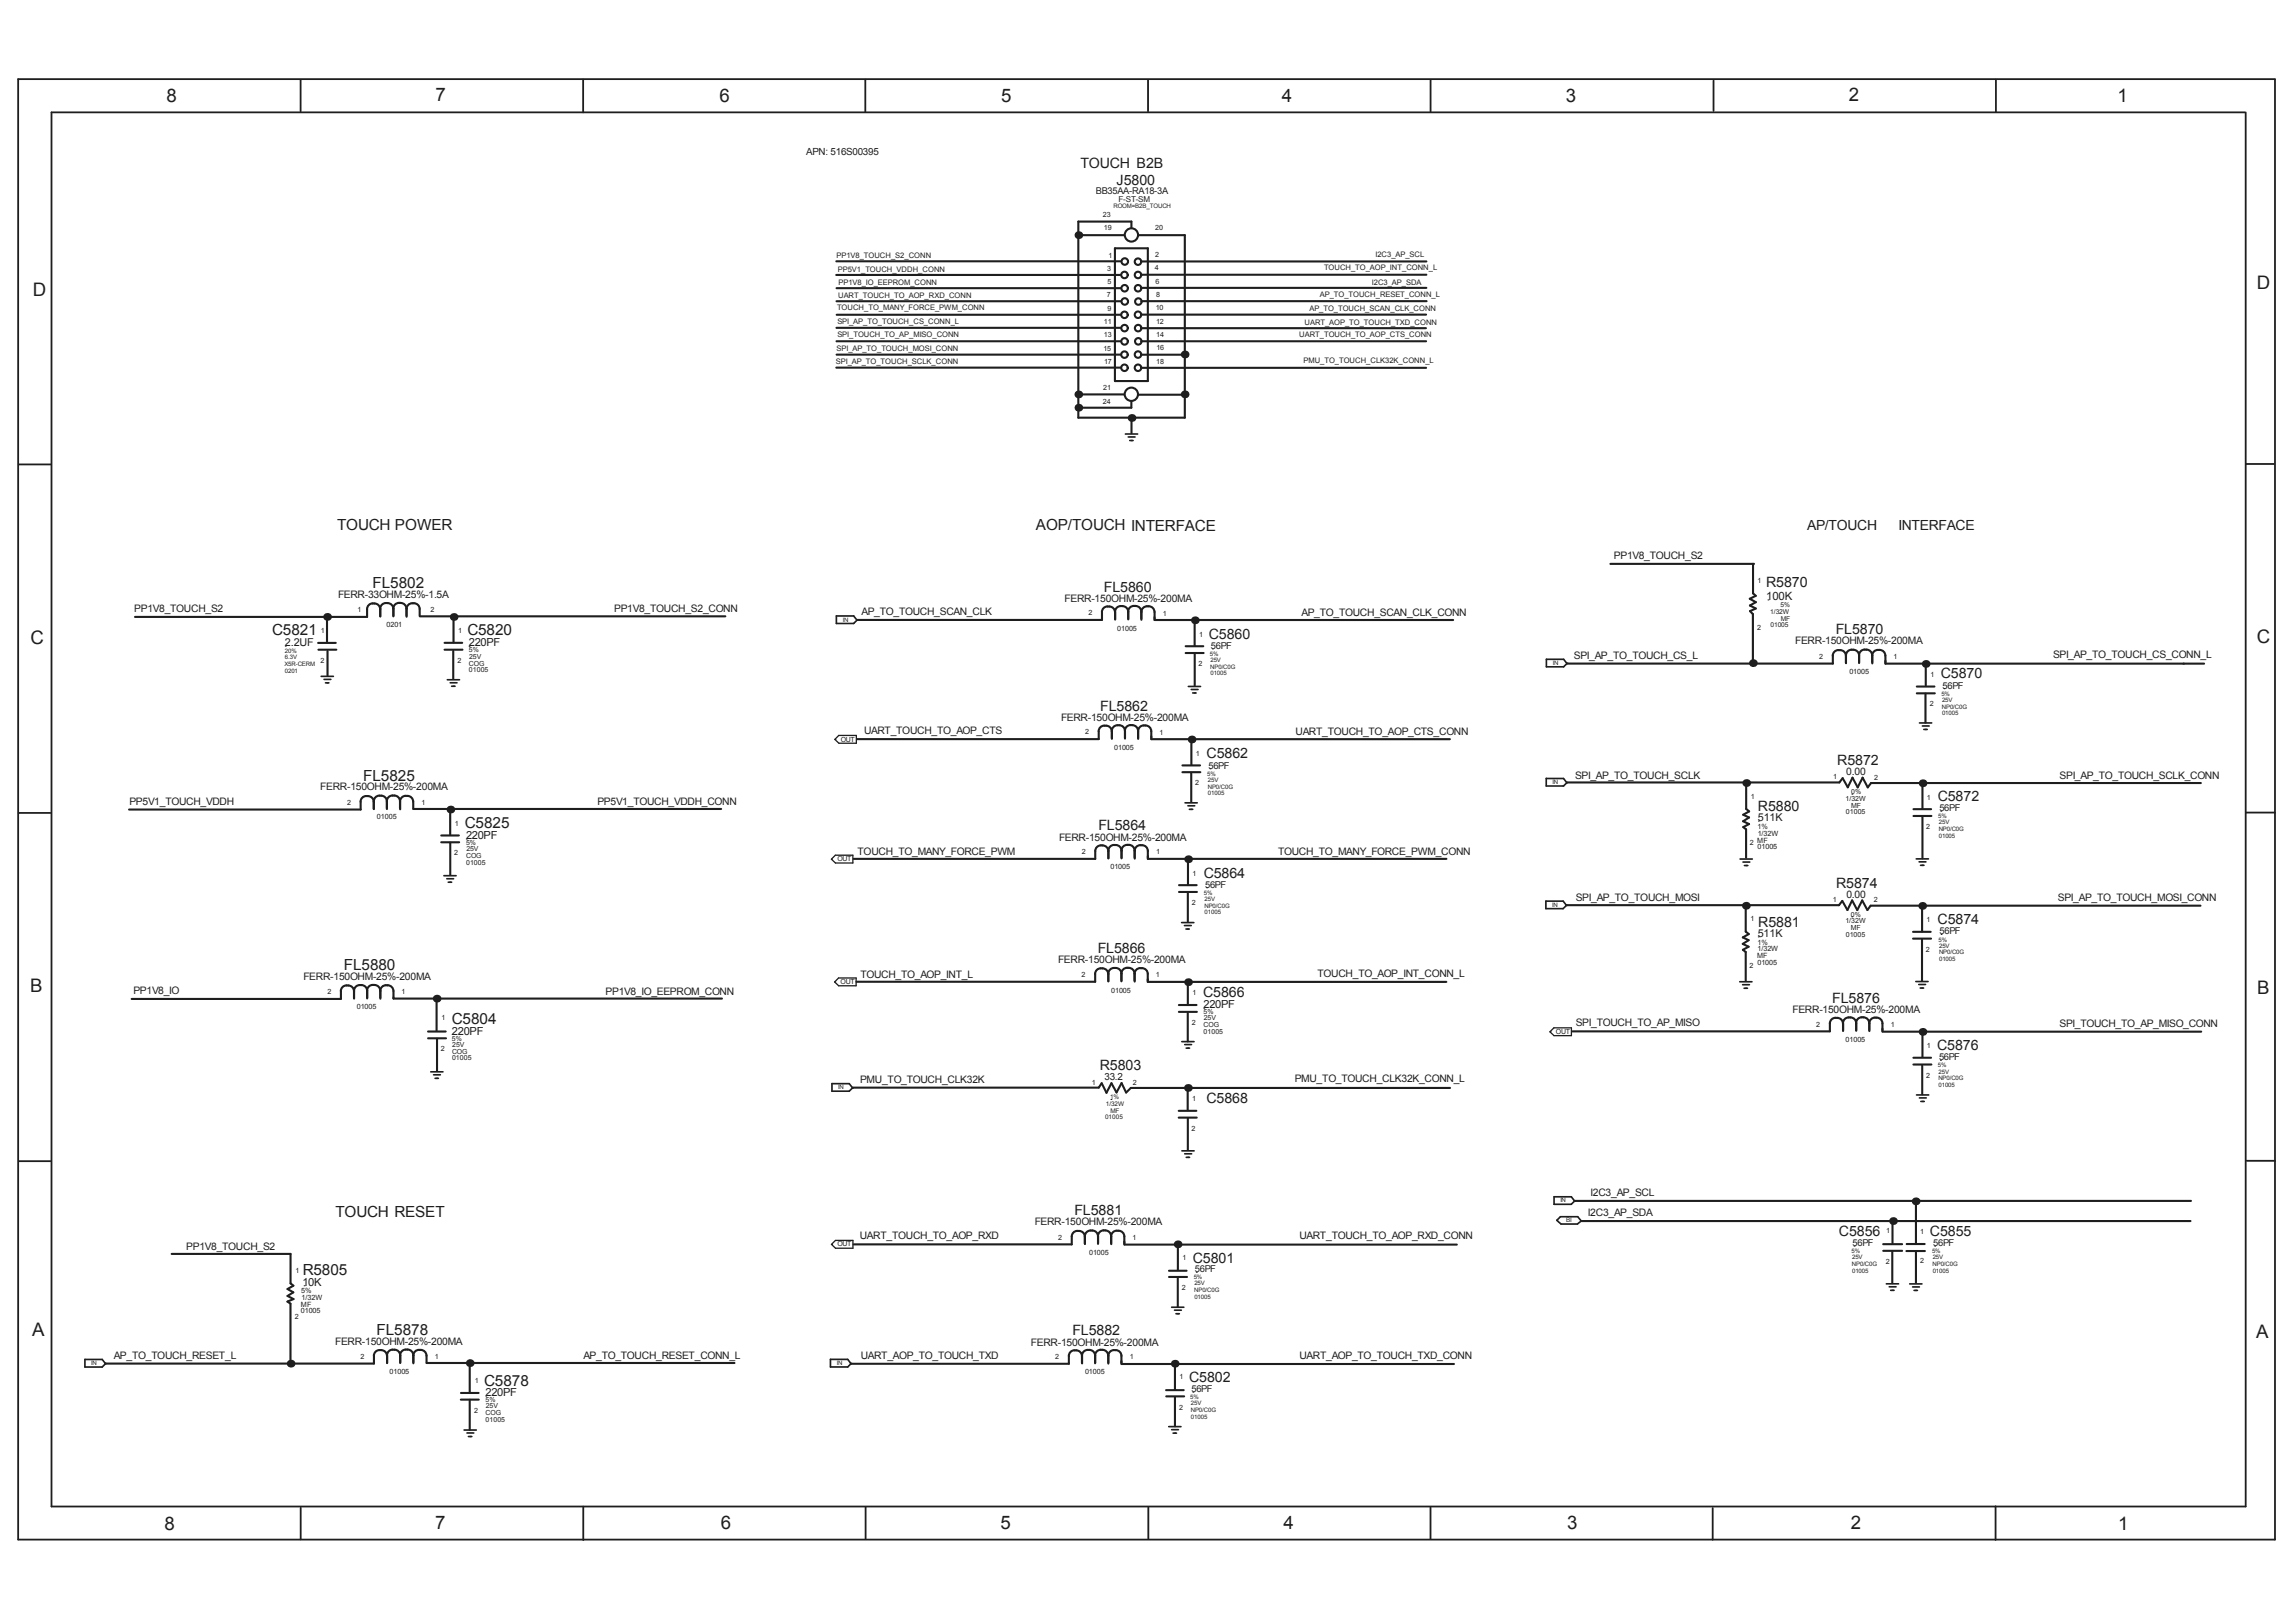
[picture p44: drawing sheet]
<svg xmlns="http://www.w3.org/2000/svg" width="297mm" height="210mm" viewBox="0 0 297 210" stroke-linecap="round" stroke-linejoin="round" font-family="sans-serif">
<defs><g id="words">
<g font-size="2.4" fill="#1e1e1e">
<text x="21.6" y="13.3">8</text>
<text x="56.3" y="13.1">7</text>
<text x="93.1" y="13.2">6</text>
<text x="129.5" y="13.2">5</text>
<text x="165.8" y="13.3">4</text>
<text x="202.6" y="13.2">3</text>
<text x="239.2" y="13.1">2</text>
<text x="273.9" y="13.2">1</text>
<text x="4.2" y="38.2">D</text>
<text x="292" y="37.3">D</text>
<text x="3.9" y="83.4">C</text>
<text x="292" y="83.3">C</text>
<text x="3.9" y="128.4">B</text>
<text x="292" y="128.6">B</text>
<text x="4.2" y="172.9">A</text>
<text x="291.9" y="173.1">A</text>
<text x="21.3" y="198">8</text>
<text x="56.3" y="197.9">7</text>
<text x="93.3" y="197.9">6</text>
<text x="129.4" y="197.9">5</text>
<text x="166.1" y="197.9">4</text>
<text x="202.7" y="197.9">3</text>
<text x="239.4" y="197.9">2</text>
<text x="274" y="198">1</text>
</g>
<g font-size="2" fill="#1e1e1e">
<text x="43.6" y="68.6">TOUCH POWER</text>
<text x="134" y="68.6">AOP/TOUCH INTERFACE</text>
<text x="48.2" y="76.1">FL5802</text>
<text x="35.2" y="82.2">C5821</text>
<text x="60.5" y="82.2">C5820</text>
<text x="47" y="101.1">FL5825</text>
<text x="60.1" y="107.2">C5825</text>
<text x="44.5" y="125.6">FL5880</text>
<text x="58.4" y="132.5">C5804</text>
<text x="43.4" y="157.5">TOUCH RESET</text>
<text x="39.2" y="165">R5805</text>
<text x="48.7" y="172.8">FL5878</text>
<text x="62.6" y="179.4">C5878</text>
</g>
<g font-size="1.8" fill="#1e1e1e">
<text x="139.8" y="21.7">TOUCH B2B</text>
<text x="144.5" y="23.9">J5800</text>
<text x="233.8" y="68.6">AP/TOUCH</text>
<text x="245.6" y="68.6">INTERFACE</text>
<text x="142.8" y="76.6">FL5860</text>
<text x="228.5" y="76">R5870</text>
<text x="156.4" y="82.7">C5860</text>
<text x="237.5" y="82.1">FL5870</text>
<text x="251.1" y="87.8">C5870</text>
<text x="142.4" y="92">FL5862</text>
<text x="156.1" y="98.1">C5862</text>
<text x="237.7" y="99">R5872</text>
<text x="142.1" y="107.5">FL5864</text>
<text x="227.4" y="104.9">R5880</text>
<text x="250.7" y="103.7">C5872</text>
<text x="155.7" y="113.6">C5864</text>
<text x="227.5" y="119.9">R5881</text>
<text x="237.5" y="114.9">R5874</text>
<text x="250.7" y="119.5">C5874</text>
<text x="142" y="123.4">FL5866</text>
<text x="155.6" y="129">C5866</text>
<text x="237.1" y="129.8">FL5876</text>
<text x="250.6" y="135.9">C5876</text>
<text x="142.3" y="138.4">R5803</text>
<text x="156.1" y="142.7">C5868</text>
<text x="139" y="157.2">FL5881</text>
<text x="237.9" y="160">C5856</text>
<text x="249.7" y="159.9">C5855</text>
<text x="154.3" y="163.4">C5801</text>
<text x="138.7" y="172.8">FL5882</text>
<text x="153.8" y="178.9">C5802</text>
</g>
<text font-size="1.5" fill="#1e1e1e" x="228.5" y="77.7">100K</text>
<g font-size="1.4" fill="#1e1e1e">
<text x="36.9" y="83.6">2.2UF</text>
<text x="60.7" y="83.7">220PF</text>
<text x="227.4" y="106.3">511K</text>
<text x="60.3" y="108.6">220PF</text>
<text x="227.4" y="121.3">511K</text>
<text x="155.7" y="130.5">220PF</text>
<text x="58.5" y="133.9">220PF</text>
<text x="39.1" y="166.5">10K</text>
<text x="62.8" y="180.7">220PF</text>
</g>
<g font-size="1.3" fill="#1e1e1e">
<text x="104.3" y="20.1">APN: 516S00395</text>
<text x="43.7" y="77.4">FERR-33OHM-25%-1.5A</text>
<text x="137.7" y="78">FERR-150OHM-25%-200MA</text>
<text x="208.8" y="72.4">PP1V8_TOUCH_S2</text>
<text x="17.4" y="79.1">PP1V8_TOUCH_S2</text>
<text x="79.5" y="79.2">PP1V8_TOUCH_S2_CONN</text>
<text x="111.5" y="79.6">AP_TO_TOUCH_SCAN_CLK</text>
<text x="168.4" y="79.7">AP_TO_TOUCH_SCAN_CLK_CONN</text>
<text x="232.3" y="83.4">FERR-150OHM-25%-200MA</text>
<text x="203.6" y="85.3">SPI_AP_TO_TOUCH_CS_L</text>
<text x="265.6" y="85.2">SPI_AP_TO_TOUCH_CS_CONN_L</text>
<text x="111.8" y="94.9">UART_TOUCH_TO_AOP_CTS</text>
<text x="137.3" y="93.4">FERR-150OHM-25%-200MA</text>
<text x="167.6" y="95.1">UART_TOUCH_TO_AOP_CTS_CONN</text>
<text x="203.8" y="100.8">SPI_AP_TO_TOUCH_SCLK</text>
<text x="238.9" y="100.3">0.00</text>
<text x="266.5" y="100.8">SPI_AP_TO_TOUCH_SCLK_CONN</text>
<text x="16.8" y="104.2">PP5V1_TOUCH_VDDH</text>
<text x="41.4" y="102.3">FERR-150OHM-25%-200MA</text>
<text x="77.3" y="104.2">PP5V1_TOUCH_VDDH_CONN</text>
<text x="111" y="110.6">TOUCH_TO_MANY_FORCE_PWM</text>
<text x="137" y="108.8">FERR-150OHM-25%-200MA</text>
<text x="165.3" y="110.6">TOUCH_TO_MANY_FORCE_PWM_CONN</text>
<text x="203.9" y="116.6">SPI_AP_TO_TOUCH_MOSI</text>
<text x="238.9" y="116.2">0.00</text>
<text x="266.2" y="116.6">SPI_AP_TO_TOUCH_MOSI_CONN</text>
<text x="136.9" y="124.6">FERR-150OHM-25%-200MA</text>
<text x="17.3" y="128.7">PP1V8_IO</text>
<text x="39.3" y="126.9">FERR-150OHM-25%-200MA</text>
<text x="78.4" y="128.7">PP1V8_IO_EEPROM_CONN</text>
<text x="111.3" y="126.5">TOUCH_TO_AOP_INT_L</text>
<text x="170.5" y="126.4">TOUCH_TO_AOP_INT_CONN_L</text>
<text x="231.9" y="131.1">FERR-150OHM-25%-200MA</text>
<text x="203.9" y="132.8">SPI_TOUCH_TO_AP_MISO</text>
<text x="266.4" y="132.9">SPI_TOUCH_TO_AP_MISO_CONN</text>
<text x="111.3" y="140.1">PMU_TO_TOUCH_CLK32K</text>
<text x="142.9" y="139.8">33.2</text>
<text x="167.5" y="140.1">PMU_TO_TOUCH_CLK32K_CONN_L</text>
<text x="205.8" y="154.7">I2C3_AP_SCL</text>
<text x="24.1" y="161.8">PP1V8_TOUCH_S2</text>
<text x="111.2" y="160.4">UART_TOUCH_TO_AOP_RXD</text>
<text x="133.9" y="158.5">FERR-150OHM-25%-200MA</text>
<text x="168.1" y="160.4">UART_TOUCH_TO_AOP_RXD_CONN</text>
<text x="205.4" y="157.4">I2C3_AP_SDA</text>
<text x="14.7" y="175.9">AP_TO_TOUCH_RESET_L</text>
<text x="43.4" y="174.1">FERR-150OHM-25%-200MA</text>
<text x="75.5" y="175.8">AP_TO_TOUCH_RESET_CONN_L</text>
<text x="111.3" y="175.9">UART_AOP_TO_TOUCH_TXD</text>
<text x="133.4" y="174.1">FERR-150OHM-25%-200MA</text>
<text x="168.1" y="175.8">UART_AOP_TO_TOUCH_TXD_CONN</text>
</g>
<g font-size="1.2" fill="#1e1e1e">
<text x="141.8" y="25.2">BB35AA-RA18-3A</text>
<text x="156.7" y="84">56PF</text>
<text x="251.3" y="89.1">56PF</text>
<text x="156.3" y="99.5">56PF</text>
<text x="250.9" y="105">56PF</text>
<text x="155.9" y="114.9">56PF</text>
<text x="250.9" y="120.9">56PF</text>
<text x="250.9" y="137.2">56PF</text>
<text x="239.7" y="161.3">56PF</text>
<text x="250.1" y="161.3">56PF</text>
<text x="154.6" y="164.6">56PF</text>
<text x="154.1" y="180.2">56PF</text>
</g>
<g font-size="1" fill="#1e1e1e">
<text x="144.7" y="26.1">F-ST-SM</text>
<text x="108.2" y="33.4">PP1V8_TOUCH_S2_CONN</text>
<text x="108.4" y="35.2">PP5V1_TOUCH_VDDH_CONN</text>
<text x="171.3" y="35">TOUCH_TO_AOP_INT_CONN_L</text>
<text x="177.9" y="33.2">I2C3_AP_SCL</text>
<text x="108.3" y="40.2">TOUCH_TO_MANY_FORCE_PWM_CONN</text>
<text x="108.3" y="41.9">SPI_AP_TO_TOUCH_CS_CONN_L</text>
<text x="108.4" y="38.5">UART_TOUCH_TO_AOP_RXD_CONN</text>
<text x="108.5" y="36.8">PP1V8_IO_EEPROM_CONN</text>
<text x="169.4" y="40.3">AP_TO_TOUCH_SCAN_CLK_CONN</text>
<text x="170.8" y="38.4">AP_TO_TOUCH_RESET_CONN_L</text>
<text x="177.5" y="36.9">I2C3_AP_SDA</text>
<text x="108.1" y="47.1">SPI_AP_TO_TOUCH_SCLK_CONN</text>
<text x="108.2" y="45.4">SPI_AP_TO_TOUCH_MOSI_CONN</text>
<text x="108.3" y="43.6">SPI_TOUCH_TO_AP_MISO_CONN</text>
<text x="168.1" y="43.6">UART_TOUCH_TO_AOP_CTS_CONN</text>
<text x="168.6" y="47">PMU_TO_TOUCH_CLK32K_CONN_L</text>
<text x="168.8" y="42.1">UART_AOP_TO_TOUCH_TXD_CONN</text>
</g>
<g font-size=".9" fill="#1e1e1e">
<text x="142.7" y="28.1">23</text>
<text x="142.8" y="29.8">19</text>
<text x="149.5" y="29.8">20</text>
<text x="143.3" y="35">3</text>
<text x="143.4" y="33.4">1</text>
<text x="149.4" y="35">4</text>
<text x="149.4" y="33.3">2</text>
<text x="142.8" y="42">11</text>
<text x="143.2" y="38.5">7</text>
<text x="143.3" y="40.2">9</text>
<text x="143.3" y="36.8">5</text>
<text x="149.5" y="36.7">6</text>
<text x="149.5" y="40.2">10</text>
<text x="149.6" y="38.5">8</text>
<text x="149.6" y="41.9">12</text>
<text x="142.8" y="45.4">15</text>
<text x="142.8" y="43.7">13</text>
<text x="142.8" y="47">17</text>
<text x="149.6" y="43.6">14</text>
<text x="149.6" y="47.1">18</text>
<text x="149.6" y="45.2">16</text>
<text x="142.7" y="52.2">24</text>
<text x="142.7" y="50.5">21</text>
<text x="227.4" y="75.5">1</text>
<text x="41.5" y="81.9">1</text>
<text x="46.2" y="79.2">1</text>
<text x="50" y="81.1">0201</text>
<text x="55.7" y="79.3">2</text>
<text x="59.3" y="82">1</text>
<text x="140.8" y="79.6">2</text>
<text x="144.5" y="81.6">01005</text>
<text x="150.4" y="79.7">1</text>
<text x="155.1" y="82.4">1</text>
<text x="227.3" y="81.5">2</text>
<text x="229" y="79.4">1/32W</text>
<text x="229.1" y="81.1">01005</text>
<text x="230.3" y="78.5">5%</text>
<text x="230.4" y="80.3">MF</text>
<text x="41.5" y="85.8">2</text>
<text x="59.2" y="85.8">2</text>
<text x="60.7" y="84.4">5%</text>
<text x="60.7" y="86.1">COG</text>
<text x="60.7" y="87">01005</text>
<text x="60.7" y="85.2">25V</text>
<text x="155" y="86.2">2</text>
<text x="235.4" y="85.3">2</text>
<text x="239.3" y="87.2">01005</text>
<text x="245" y="85.3">1</text>
<text x="249.7" y="87.6">1</text>
<text x="108.8" y="96">OUT</text>
<text x="140.4" y="95">2</text>
<text x="150" y="95.1">1</text>
<text x="249.6" y="91.4">2</text>
<text x="144.1" y="97">01005</text>
<text x="154.6" y="101.6">2</text>
<text x="154.7" y="97.8">1</text>
<text x="237.2" y="100.8">1</text>
<text x="242.5" y="100.9">2</text>
<text x="44.9" y="104.1">2</text>
<text x="48.8" y="106">01005</text>
<text x="54.5" y="104.2">1</text>
<text x="58.8" y="106.9">1</text>
<text x="226.5" y="103.4">1</text>
<text x="227.4" y="107.3">1%</text>
<text x="238.8" y="103.6">1/32W</text>
<text x="238.8" y="105.4">01005</text>
<text x="239.5" y="104.5">MF</text>
<text x="239.5" y="102.8">0%</text>
<text x="249.2" y="107.3">2</text>
<text x="249.3" y="103.5">1</text>
<text x="58.7" y="110.7">2</text>
<text x="60.3" y="109.4">5%</text>
<text x="60.3" y="111.1">COG</text>
<text x="60.3" y="111.9">01005</text>
<text x="60.3" y="110.2">25V</text>
<text x="108.3" y="111.4">OUT</text>
<text x="139.9" y="110.5">2</text>
<text x="143.7" y="112.5">01005</text>
<text x="149.6" y="110.6">1</text>
<text x="154.3" y="113.3">1</text>
<text x="226.4" y="109.4">2</text>
<text x="227.3" y="109">MF</text>
<text x="227.4" y="109.9">01005</text>
<text x="227.4" y="108.1">1/32W</text>
<text x="154.2" y="117.1">2</text>
<text x="226.5" y="119.2">1</text>
<text x="237.1" y="116.7">1</text>
<text x="238.7" y="119.5">1/32W</text>
<text x="239.5" y="118.7">0%</text>
<text x="242.4" y="116.8">2</text>
<text x="249.2" y="119.4">1</text>
<text x="226.3" y="125.2">2</text>
<text x="227.3" y="124">MF</text>
<text x="227.4" y="122.3">1%</text>
<text x="227.4" y="124.9">01005</text>
<text x="227.4" y="123.1">1/32W</text>
<text x="238.8" y="121.3">01005</text>
<text x="239.5" y="120.4">MF</text>
<text x="249.2" y="123.2">2</text>
<text x="42.4" y="128.7">2</text>
<text x="46.2" y="130.5">01005</text>
<text x="52" y="128.7">1</text>
<text x="108.7" y="127.3">OUT</text>
<text x="139.9" y="126.4">2</text>
<text x="143.8" y="128.5">01005</text>
<text x="149.5" y="126.5">1</text>
<text x="154.3" y="128.8">1</text>
<text x="155.7" y="131.3">5%</text>
<text x="57" y="136.1">2</text>
<text x="57.1" y="132">1</text>
<text x="58.5" y="134.7">5%</text>
<text x="58.5" y="136.4">COG</text>
<text x="58.5" y="137.2">01005</text>
<text x="58.5" y="135.5">25V</text>
<text x="154.2" y="132.6">2</text>
<text x="155.7" y="133">COG</text>
<text x="155.7" y="133.8">01005</text>
<text x="155.8" y="132.1">25V</text>
<text x="201.3" y="133.8">OUT</text>
<text x="235" y="132.8">2</text>
<text x="238.8" y="134.9">01005</text>
<text x="244.6" y="132.9">1</text>
<text x="249.3" y="135.6">1</text>
<text x="141.3" y="140.4">1</text>
<text x="146.5" y="140.4">2</text>
<text x="154.3" y="142.5">1</text>
<text x="249.2" y="139.5">2</text>
<text x="154.2" y="146.3">2</text>
<text x="108.3" y="161.3">OUT</text>
<text x="136.9" y="160.4">2</text>
<text x="146.5" y="160.5">1</text>
<text x="244" y="159.6">1</text>
<text x="248.4" y="159.7">1</text>
<text x="38.2" y="164.8">1</text>
<text x="39" y="167.4">5%</text>
<text x="140.9" y="162.4">01005</text>
<text x="152.9" y="167">2</text>
<text x="153" y="163">1</text>
<text x="244" y="163.5">2</text>
<text x="248.4" y="163.4">2</text>
<text x="38.1" y="170.7">2</text>
<text x="38.9" y="169.2">MF</text>
<text x="38.9" y="170">01005</text>
<text x="39" y="168.2">1/32W</text>
<text x="46.6" y="175.8">2</text>
<text x="50.4" y="177.8">01005</text>
<text x="56.2" y="175.9">1</text>
<text x="61.4" y="179">1</text>
<text x="136.5" y="175.9">2</text>
<text x="140.4" y="177.8">01005</text>
<text x="146.1" y="175.9">1</text>
<text x="152.6" y="178.5">1</text>
<text x="61.3" y="182.8">2</text>
<text x="62.8" y="181.5">5%</text>
<text x="62.8" y="184">01005</text>
<text x="62.8" y="183.2">COG</text>
<text x="62.9" y="182.3">25V</text>
<text x="152.5" y="182.4">2</text>
</g>
<g font-size=".8" fill="#1e1e1e">
<text x="144" y="26.9">ROOM=B2B_TOUCH</text>
<text x="109" y="80.5">IN</text>
<text x="36.8" y="86.2">X5R-CERM</text>
<text x="36.9" y="84.5">20%</text>
<text x="36.9" y="87.1">0201</text>
<text x="36.9" y="85.3">6.3V</text>
<text x="156.5" y="84.9">5%</text>
<text x="156.6" y="86.6">NP0/C0G</text>
<text x="156.6" y="87.4">01005</text>
<text x="156.6" y="85.7">25V</text>
<text x="200.9" y="86.1">IN</text>
<text x="251.2" y="90">5%</text>
<text x="251.2" y="91.7">NP0/C0G</text>
<text x="251.2" y="90.8">25V</text>
<text x="251.2" y="92.5">01005</text>
<text x="156.2" y="100.4">5%</text>
<text x="156.3" y="101.2">25V</text>
<text x="200.9" y="101.5">IN</text>
<text x="156.3" y="102.1">NP0/C0G</text>
<text x="156.3" y="102.9">01005</text>
<text x="250.8" y="105.9">5%</text>
<text x="250.8" y="107.6">NP0/C0G</text>
<text x="250.8" y="106.7">25V</text>
<text x="250.8" y="108.4">01005</text>
<text x="155.8" y="115.8">5%</text>
<text x="155.8" y="117.5">NP0/C0G</text>
<text x="155.8" y="116.6">25V</text>
<text x="155.8" y="118.3">01005</text>
<text x="200.8" y="117.4">IN</text>
<text x="250.8" y="121.8">5%</text>
<text x="250.9" y="123.5">NP0/C0G</text>
<text x="250.9" y="122.6">25V</text>
<text x="250.9" y="124.4">01005</text>
<text x="108.5" y="141">IN</text>
<text x="143.1" y="143.1">1/32W</text>
<text x="143.6" y="142.3">1%</text>
<text x="250.7" y="138.1">5%</text>
<text x="250.8" y="139.8">NP0/C0G</text>
<text x="250.8" y="138.9">25V</text>
<text x="250.8" y="140.6">01005</text>
<text x="143" y="144.8">01005</text>
<text x="143.7" y="144">MF</text>
<text x="201.9" y="155.6">IN</text>
<text x="202.6" y="158.2">BI</text>
<text x="154.4" y="165.6">5%</text>
<text x="154.5" y="167.2">NP0/C0G</text>
<text x="154.5" y="166.4">25V</text>
<text x="239.5" y="162.2">5%</text>
<text x="239.6" y="163.8">NP0/C0G</text>
<text x="239.6" y="164.7">01005</text>
<text x="239.6" y="163">25V</text>
<text x="250" y="162.2">5%</text>
<text x="250" y="163.8">NP0/C0G</text>
<text x="250" y="164.7">01005</text>
<text x="250" y="163">25V</text>
<text x="154.5" y="168.1">01005</text>
<text x="11.8" y="176.7">IN</text>
<text x="108.3" y="176.7">IN</text>
<text x="154" y="181.1">5%</text>
<text x="154.1" y="182.7">NP0/C0G</text>
<text x="154.1" y="181.9">25V</text>
<text x="154.1" y="183.6">01005</text>
</g>
</g></defs>
<g fill="none" stroke="#1e1e1e" stroke-width=".27">
<path d="M108.2 35.6h36.7M108.2 33.8h36.8M108.2 39h36.8M108.2 37.3h36.8M139.6 30.4h5.8M144.2 32.1h4.3v17.2h-4.3zM146.4 29.5v-.8h-6.9v25.4h13.8v-23.7h-5.9M147.8 37.3h36.7M147.8 35.6h36.7M147.8 33.8h36.7M147.8 39h36.8M108.2 47.6h36.8"/>
<path d="M108.2 42.4h36.8M108.2 44.2h36.8M108.2 45.9h36.8M108.2 40.7h36.8M139.6 51h5.8M146.4 52v.8h-6.6M146.4 54.5v1.5M147.3 51.1h5.5M147.7 42.5h36.8M147.7 47.6h36.8M147.7 40.7h36.8M147.7 44.2h36.8"/>
<path d="M147.8 45.9h5.4M48.2 78.1a.79 .79 0 0 1 1 .7M48.2 78.1a.73 .73 0 0 0-.7 .7v1h-30M50.9 78.8a.85 .85 0 0 0-.9-.8 .85 .85 0 0 0-.8 .8v1M50.9 78.8v.9M51.8 78a.78 .78 0 0 0-.9 .7v1.1M51.8 78a.74 .74 0 0 1 .8 .8v1M52.6 78.8a.85 .85 0 0 1 .9-.7 .85 .85 0 0 1 .8 .7v.9M54.3 79.8h39.5M143.3 78.5a.79 .79 0 0 1 1 .7v.9M143.3 78.5a.73 .73 0 0 0-.7 .7v1h-31.7M144.3 79.2a.86 .86 0 0 1 .8-.8 .86 .86 0 0 1 .9 .8"/>
<path d="M144.3 79.2v1M146.9 78.4a.79 .79 0 0 0-.9 .7v1.1M146.9 78.4a.74 .74 0 0 1 .8 .8v.9M208.3 73h18.5M226.8 73h.1M226.8 73v3.8l.4 .3-.8 .4 .8 .4-.8 .5 .8 .3-.8 .4 .4 .4v5.9M41.2 83.2h2.2M41.2 84.1h2.3M42.3 80.2v2.8M42.4 84.2v3.2M57.5 84.1h2.3M57.5 83.2h2.3"/>
<path d="M58.6 84.2v3.7M58.7 80.3v2.8M142.9 93.9a.8 .8 0 0 1 .9 .7v1M142.9 93.9a.73 .73 0 0 0-.8 .7v1h-31.2M143.8 94.6a.86 .86 0 0 1 .9-.8 .86 .86 0 0 1 .8 .8M143.8 94.6v1M146.5 93.8a.79 .79 0 0 0-1 .8v1M146.5 93.8a.74 .74 0 0 1 .7 .8v.9M147.7 80.2v-1a.85 .85 0 0 1 .8-.7 .85 .85 0 0 1 .9 .7v1h38.6M148 93.9a.79 .79 0 0 1 .9 .7v1.1h38.7M148 93.9a.73 .73 0 0 0-.8 .7v1M153 99.9h2.3"/>
<path d="M153 99.1h2.3M153.4 83.6h2.3M153.4 84.5h2.3M154.1 96.1v2.9M154.6 80.7v2.9M154.6 84.6v4.1M202.7 85.9h34.4M238.8 84.9a.86 .86 0 0 0-.8-.8 .86 .86 0 0 0-.9 .8v1M240.5 85.8v-1a.86 .86 0 0 1 .9-.7 .86 .86 0 0 1 .8 .7v1.1M240.5 84.8a.85 .85 0 0 0-.8-.7 .85 .85 0 0 0-.9 .7v1M242.2 84.8a.85 .85 0 0 1 .9-.7 .85 .85 0 0 1 .8 .7M243.9 84.8v1.1h41.3"/>
<path d="M248 88.8h2.3M248 89.7h2.3M249.1 89.8v3.7M249.1 85.9v2.8M46.6 103.7a.86 .86 0 0 1 .9-.7 .86 .86 0 0 1 .9 .8M46.7 103.7v1.1h-30M49.1 103a.79 .79 0 0 1 1 .7v1M49.1 103a.73 .73 0 0 0-.7 .7v1M50 103.7a.86 .86 0 0 1 .9-.8 .86 .86 0 0 1 .8 .8v.9M51.8 103.7v1M52.5 103a.79 .79 0 0 1 1 .7v.9M52.5 103a.73 .73 0 0 0-.7 .7"/>
<path d="M53.5 104.7h39.8M57.1 109h2.3M57.1 108.1h2.3M58.2 105.2v2.9M58.3 109.1v4.1M142.6 109.4a.78 .78 0 0 0-.9 .7v1h-31.3M142.6 109.4a.74 .74 0 0 1 .8 .7v1M145.1 110.1a.86 .86 0 0 0-.8-.8 .86 .86 0 0 0-.9 .8v1M146.8 111v-.9a.85 .85 0 0 0-.9-.8 .85 .85 0 0 0-.8 .8v1M146.8 111.1v-1a.86 .86 0 0 1 .9-.7 .86 .86 0 0 1 .8 .7v1h38.6M152.5 115.4h2.4M152.5 114.6h2.3"/>
<path d="M153.7 115.6v3.7M153.7 111.6v2.9M154.1 100.1v3.7M202.7 117.1h35.2l.4-.5 .7 1.2 .6-1.3 .7 1.3 .6-1.3 .7 1.3 .4-.6h42.7M202.7 101.3h35.3l.4-.6 .7 1.2 .6-1.3 .6 1.3 .7-1.3 .6 1.3 .5-.6h42.6M225.8 117.6v3l.4 .3-.7 .4 .7 .4-.7 .5 .7 .3-.7 .4 .3 .3v3.7M225.9 101.7v3l.4 .3-.8 .4 .8 .4-.8 .5 .8 .3-.8 .4 .4 .3v3.7M247.6 105.6h2.3M247.6 104.7h2.2M248.7 117.7v2.8M248.7 101.8v2.9M248.7 105.7v5.4"/>
<path d="M44.1 128.3a.86 .86 0 0 1 .9-.8 .86 .86 0 0 1 .8 .8M44.1 128.3v1h-27.1M47.5 128.2a.86 .86 0 0 1 .9-.7 .86 .86 0 0 1 .8 .7v.9M47.5 128.2v1M47.5 128.2a.85 .85 0 0 0-.8-.7 .85 .85 0 0 0-.9 .7v1M49.2 128.2a.85 .85 0 0 1 .9-.7 .85 .85 0 0 1 .8 .7v1h42.5M49.2 128.2v1M55.4 134.4h2.3M55.4 133.5h2.3M56.5 129.4v4M56.5 134.4v4.2M141.7 126v1.1l-30.9-.1"/>
<path d="M142.6 125.3a.79 .79 0 0 0-.9 .7M142.6 125.3a.74 .74 0 0 1 .8 .8M145.1 126a.85 .85 0 0 0-.9-.7 .85 .85 0 0 0-.8 .7v1M146 125.2a.78 .78 0 0 0-.9 .8v1M146 125.3a.74 .74 0 0 1 .8 .7v.9M146.8 126a.86 .86 0 0 1 .8-.7 .86 .86 0 0 1 .9 .7v1.1h38.6M146.8 126v1M152.5 130.1h2.3M152.5 130.9h2.3M153.7 131.1v3.7M153.7 127.1v2.9M203.4 133.5h33.3"/>
<path d="M237.5 131.7a.79 .79 0 0 1 .9 .8M237.5 131.7a.73 .73 0 0 0-.8 .7v1.1M240.1 132.4v1M240.1 132.4a.86 .86 0 0 0-.8-.7 .86 .86 0 0 0-.9 .7v1M241.1 131.6a.78 .78 0 0 0-1 .8M241.1 131.7a.74 .74 0 0 1 .7 .7v1M242.6 131.7a.79 .79 0 0 1 .9 .7v1.1M242.6 131.7a.73 .73 0 0 0-.8 .7M243.5 133.5h41.3M247.5 121.5h2.3M247.5 120.6h2.3M247.5 137.8h2.4"/>
<path d="M247.5 136.9h2.3M248.7 121.5v5.5M248.7 137.9v3.7M248.7 133.9v2.8M110.3 140.8h31.8l.4-.6 .6 1.2 .7-1.2 .6 1.2 .7-1.2 .6 1.2 .6-.6h41.3M142.1 160a.85 .85 0 0 0-.9-.8 .85 .85 0 0 0-.8 .8v1M152.5 144.6h2.3M152.5 143.8h2.3M153.7 140.8v2.9M153.7 144.7v4.1M203.7 155.4h79.8M204.6 158h78.8"/>
<path d="M244.8 158.1v2.8M247.9 155.8v5.1M22.2 162.3h15.4v3.8l.4 .3-.8 .4 .7 .4-.7 .5 .8 .4-.8 .3 .4 .3v7.7M50.1 175.5a.86 .86 0 0 0-.9-.8 .86 .86 0 0 0-.8 .7v1.1h-34.7M51.8 175.4a.86 .86 0 0 0-.9-.7 .86 .86 0 0 0-.8 .7v1M53.5 176.3v-.9a.86 .86 0 0 0-.9-.8 .86 .86 0 0 0-.8 .8v1M55.2 176.3v-.9a.86 .86 0 0 0-.9-.7 .86 .86 0 0 0-.8 .7v1M55.2 176.4h39.8M60.8 176.1v4.1M140 175.5a.86 .86 0 0 0-.9-.8 .86 .86 0 0 0-.8 .8v1h-28.2M140.3 160.9v-.9a.86 .86 0 0 0-.8-.7 .86 .86 0 0 0-.8 .7v1h-28.3M141.7 175.4a.85 .85 0 0 0-.9-.7 .85 .85 0 0 0-.8 .7v1"/>
<path d="M141.7 175.4v.9M143.4 175.4a.86 .86 0 0 0-.9-.7 .86 .86 0 0 0-.8 .7v1M143.4 175.4v1.1M143.4 175.4a.85 .85 0 0 1 .8-.7 .85 .85 0 0 1 .9 .8v1M143.7 160.9v-.9a.85 .85 0 0 0-.8-.8 .85 .85 0 0 0-.8 .8v1M143.8 161v-1a.86 .86 0 0 1 .8-.7 .86 .86 0 0 1 .9 .7v1M145.1 176.5h43M145.5 161.1h43M150.9 179.9h2.2M151.2 164.4h2.3M151.2 165.3h2.4M152 176.6v3.2"/>
<path d="M152.4 165.4v3.7M152.4 161.1v3.3M243.6 161h2.5M243.6 161.9h2.5M244.8 161.9v4.1M246.6 161.9h2.4M246.7 161h2.3M247.9 162v4M59.6 181.1h2.3M59.6 180.3h2.3M60.8 181.1v3.9M150.9 180.7h2.3"/>
<path d="M152 180.8v3.8"/>
<circle cx="145.5" cy="35.6" r=".42"/>
<circle cx="145.5" cy="37.3" r=".42"/>
<circle cx="145.5" cy="33.8" r=".42"/>
<circle cx="145.5" cy="39" r=".42"/>
<circle cx="146.4" cy="30.4" r=".86"/>
<circle cx="147.2" cy="33.9" r=".42"/>
<circle cx="147.2" cy="35.6" r=".42"/>
<circle cx="147.2" cy="37.3" r=".42"/>
<circle cx="147.3" cy="39" r=".42"/>
<circle cx="145.5" cy="47.6" r=".42"/>
<circle cx="145.5" cy="45.9" r=".42"/>
<circle cx="145.5" cy="40.7" r=".42"/>
<circle cx="145.5" cy="44.2" r=".42"/>
<circle cx="145.5" cy="42.5" r=".42"/>
<circle cx="146.4" cy="51" r=".86"/>
<circle cx="147.2" cy="45.9" r=".42"/>
<circle cx="147.2" cy="47.6" r=".42"/>
<circle cx="147.2" cy="40.7" r=".42"/>
<circle cx="147.2" cy="42.5" r=".42"/>
<circle cx="147.3" cy="44.2" r=".42"/>
</g>
<g fill="none" stroke="#1e1e1e" stroke-width=".22">
<path d="M145.6 56.2h1.6M146 56.5h.8M146.2 57h.4M108.2 79.7v1h2.2l.5-.4M108.2 79.7h2.2l.5 .5M41.5 87.5h1.6M41.9 87.9h.9M42.1 88.4h.4M57.9 88h1.5M58.2 88.4h.9M58.4 88.8h.5M153.7 88.8h1.6"/>
<path d="M154.1 89.2h.9M154.3 89.7h.4M202.7 85.9l-.4-.6h-2.2v1h2.2l.4-.4M248.3 93.6h1.6M248.7 93.9h.9M248.9 94.4h.4M57.4 113.3h1.6M57.8 113.7h.9M58 114.2h.4M152.9 119.4h1.5M153.2 119.8h.9M153.3 103.9h1.6"/>
<path d="M153.7 104.3h.9M153.9 104.7h.4M200 116.6v1h2.2l.5-.4M200 116.6h2.2l.4 .5M200 100.7v1h2.3l.4-.4M200 100.7h2.3l.4 .6M225.1 111.2h1.6M225.5 111.6h.9M225.7 112h.4M247.9 111.1h1.6M248.3 111.5h.9M248.5 112h.4"/>
<path d="M55.7 138.7h1.6M56.1 139.1h.9M56.3 139.5h.4M152.9 134.8h1.6M153.3 135.2h.9M153.4 120.2h.5M153.5 135.6h.4M225.1 127h1.6M225.4 127.4h.9M225.6 127.9h.5M247.9 127h1.5M248.2 127.4h.9"/>
<path d="M248.4 127.9h.5M110.3 140.8l-.4-.6h-2.3v1h2.3l.4-.4M152.9 148.9h1.6M153.3 149.3h.9M153.5 149.8h.4M201.1 154.9v.9h2.2l.4-.4M201.1 154.9h2.2l.4 .5M204.1 157.5h-2.2l-.5 .4M204.1 157.5l.5 .5-.5 .4h-2.1l-.6-.5M247.9 141.7h1.6M248.3 142.1h.9M248.5 142.5h.4"/>
<path d="M11 175.9h2.2l.4 .6-.4 .4h-2.2zM107.4 175.9h2.3l.4 .6-.4 .4h-2.3zM151.6 169.2h1.6M152 169.6h.8M152.1 170h.5M244 166.1h1.6M244.4 166.5h.9M244.6 167h.4M247.1 166.1h1.5M247.4 166.5h.9M247.6 167h.5M60 185.1h1.6"/>
<path d="M60.4 185.4h.9M60.6 185.9h.4M151.2 184.6h1.6M151.6 185h.9M151.8 185.5h.4"/>
</g>
<path d="M108 95.7l.5-.5h2.3v1h-2.3l-.5-.5M107.6 111.2l.5-.5h2.2v1h-2.2zM108.5 126.6h2.3v1h-2.3l-.5-.5zM200.5 133.5l.5-.5h2.3v1h-2.3zM107.6 161l.5-.5h2.2v1h-2.2z" fill="none" stroke="#1e1e1e" stroke-width=".17"/>
<g fill="none" stroke="#1e1e1e" stroke-width=".23">
<path d="M2.3 10.2l292 .1v188.9h-292zM38.9 10.4v4M75.4 10.3v4.2M111.9 10.3v4.2M148.5 10.3v4.1M185.1 10.3v4.1M221.7 10.4v4M258.2 10.3v4.2M290.4 14.5h-283.7v180.5h283.8v-180.5M2.4 60.1h4.2M290.5 60h3.7M2.4 105.2h4.1"/>
<path d="M290.5 105.2h3.8M2.5 150.3h4M290.6 150.2h3.7M38.9 195.1v4.1M75.5 195v4.3M112 195v4.2M148.6 195.1v4.1M185.1 195v4.1M221.6 195.2v4.1M258.2 194.9v4.4"/>
</g>
<g fill="none" stroke="#1e1e1e" stroke-width=".13">
<path d="M228.7 77.6h.1M36.9 83.6h.1M60.7 83.6h.1M108 95.7h.1M156.9 84h.1M251.5 89.1h.1M60.3 108.6h.1M107.6 111.2h.1M156.1 114.9h.1M227.5 106.3h.1M239.6 118.6h.1M239.6 102.8h.1"/>
<path d="M251.1 105h.1M58.5 133.9h.1M108 127.1h.1M155.7 130.5h.1M200.5 133.5h.1M227.5 121.2h.1M251 137.2h.1M251.1 120.9h.1M143.7 142.3h.1M39.3 166.4h.1M107.6 161h.1M154.8 164.6h.1"/>
<path d="M239.9 161.3h.1M250.3 161.3h.1M2.4 199.2h.1M62.8 180.7h.1M154.3 180.2h.1"/>
</g>
<g fill="none" stroke="#1e1e1e" stroke-width=".19">
<path d="M146.4 57h.1M42.3 88.4h.1M58.6 88.8h.1M154.5 89.7h.1M249.1 94.4h.1M58.2 114.2h.1M154.1 104.7h.1M225.9 112h.1M248.7 112h.1M56.5 139.5h.1M153.6 120.2h.1M153.7 135.6h.1"/>
<path d="M225.8 127.9h.1M153.7 149.8h.1M248.7 142.5h.1M152.3 170h.1M244.8 167h.1M247.8 167h.1M60.8 185.9h.1"/>
</g>
<path d="M110.8 80.2h.1M202.7 85.8h.1M202.6 117.1h.1M202.7 101.3h.1M110.3 140.8h.1M203.7 155.4h.1M13.6 176.5h.1" fill="none" stroke="#1e1e1e" stroke-width=".21"/>
<g fill="#1e1e1e">
<circle cx="42.3" cy="79.8" r=".5"/>
<circle cx="58.7" cy="79.8" r=".5"/>
</g>
<path d="M110.1 176.5h.1" fill="none" stroke="#1e1e1e" stroke-width=".21"/>
<circle cx="139.5" cy="52.8" r=".5" fill="#1e1e1e"/>
<path d="M152 185.5h.1" fill="none" stroke="#1e1e1e" stroke-width=".19"/>
<g fill="#1e1e1e">
<circle cx="152.4" cy="161" r=".5"/>
<circle cx="153.3" cy="45.9" r=".5"/>
</g>
<path d="M156.5 99.5h.1" fill="none" stroke="#1e1e1e" stroke-width=".13"/>
<circle cx="154.6" cy="80.3" r=".5" fill="#1e1e1e"/>
<path d="M201.4 157.9h.1" fill="none" stroke="#1e1e1e" stroke-width=".14"/>
<g fill="#1e1e1e">
<circle cx="226.8" cy="85.8" r=".5"/>
<circle cx="244.9" cy="158" r=".5"/>
<circle cx="248.7" cy="133.5" r=".5"/>
</g>
<path d="M248.6 127.9h.1" fill="none" stroke="#1e1e1e" stroke-width=".19"/>
<g fill="#1e1e1e">
<circle cx="248.7" cy="101.4" r=".5"/>
<circle cx="249.1" cy="85.9" r=".5"/>
<circle cx="56.5" cy="129.2" r=".5"/>
<circle cx="139.5" cy="51" r=".5"/>
<circle cx="139.5" cy="30.4" r=".5"/>
<circle cx="146.4" cy="54.1" r=".5"/>
<circle cx="152" cy="176.5" r=".5"/>
<circle cx="153.3" cy="51" r=".5"/>
<circle cx="247.8" cy="155.5" r=".5"/>
<circle cx="248.7" cy="117.2" r=".5"/>
<circle cx="153.7" cy="127.1" r=".5"/>
<circle cx="225.9" cy="101.3" r=".5"/>
<circle cx="37.6" cy="176.5" r=".5"/>
<circle cx="60.8" cy="176.4" r=".5"/>
<circle cx="58.3" cy="104.8" r=".5"/>
<circle cx="153.7" cy="140.8" r=".5"/>
<circle cx="153.7" cy="111.2" r=".5"/>
<circle cx="154.2" cy="95.7" r=".5"/>
<circle cx="225.9" cy="117.2" r=".5"/>
</g>
<use href="#words"/>
</svg>
